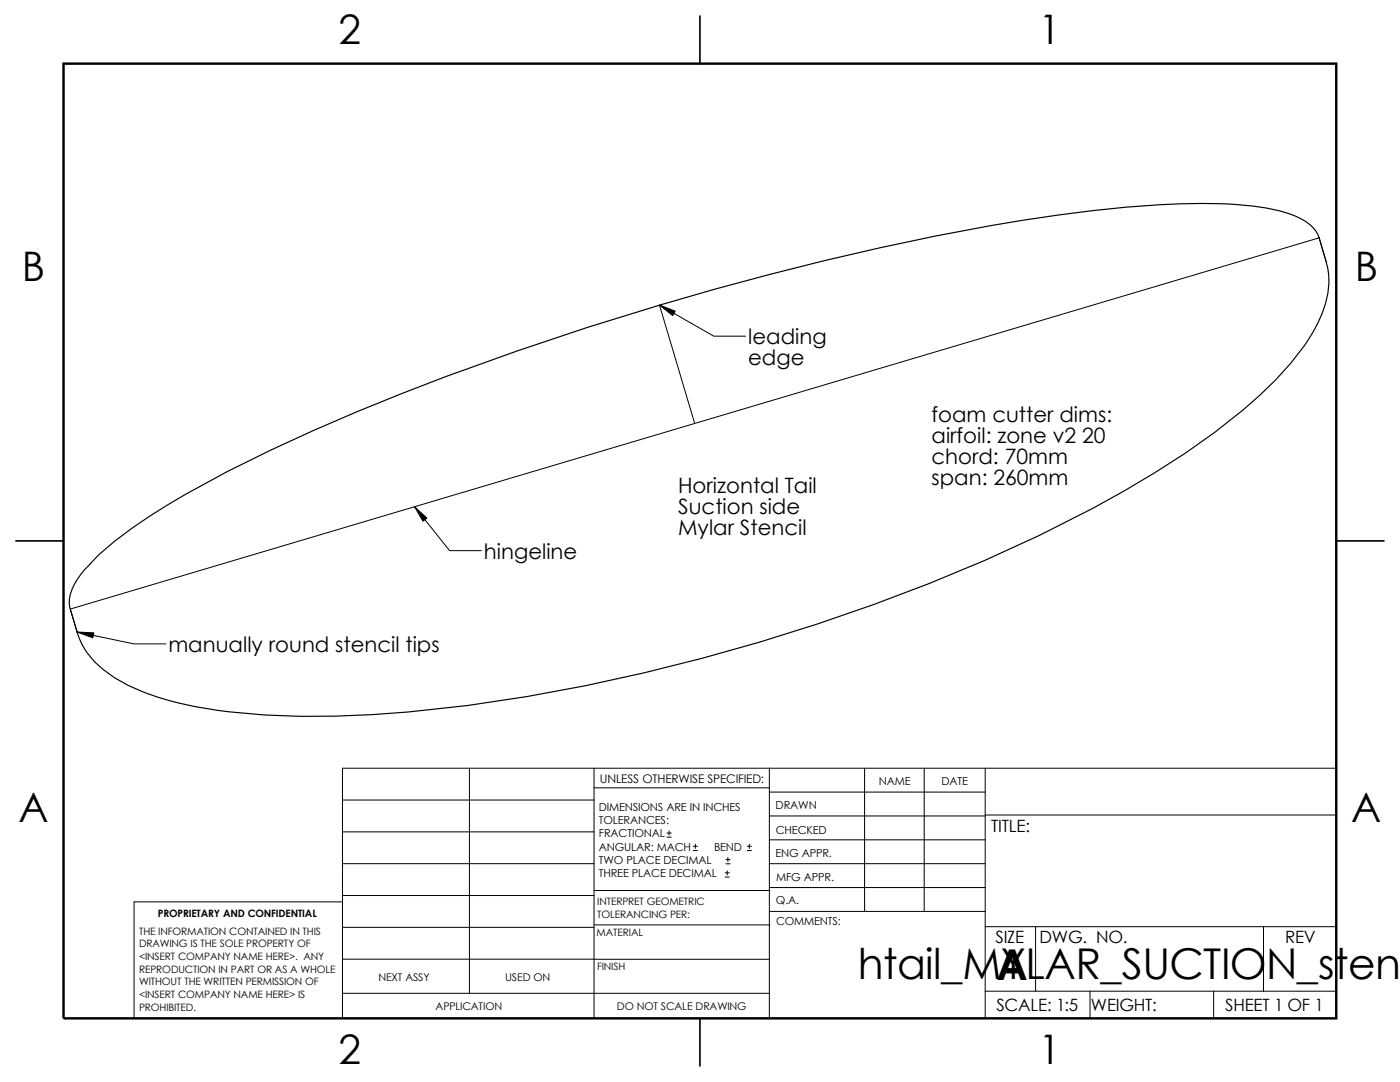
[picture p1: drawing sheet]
<svg xmlns="http://www.w3.org/2000/svg" width="279mm" height="216mm" viewBox="0 0 279 216" stroke-linecap="round" stroke-linejoin="round" font-family="sans-serif">
<defs><g id="words">
<g font-size="8.5">
<text x="171.2" y="195.3">htail_MYLAR_SUCTION_sten</text>
<text x="198.9" y="195.5">A</text>
</g>
<g font-size="8.1">
<text x="67.6" y="8.8">2</text>
<text x="207.3" y="8.8">1</text>
<text x="4.4" y="56.1">B</text>
<text x="270.4" y="56.1">B</text>
<text x="3.7" y="164.1">A</text>
<text x="269.7" y="164.1">A</text>
<text x="67.6" y="212.3">2</text>
<text x="207.3" y="212.3">1</text>
</g>
<g font-size="4.2">
<text x="149.3" y="68.7">leading</text>
<text x="149.3" y="72.9">edge</text>
<text x="185.9" y="84.2">foam cutter dims:</text>
<text x="185.9" y="88.4">airfoil: zone v2 20</text>
<text x="185.9" y="92.5">chord: 70mm</text>
<text x="135.3" y="98.5">Horizontal Tail</text>
<text x="185.9" y="96.7">span: 260mm</text>
<text x="135.3" y="106.8">Mylar Stencil</text>
<text x="135.3" y="102.6">Suction side</text>
<text x="96.6" y="111.5">hingeline</text>
<text x="33.6" y="130.1">manually round stencil tips</text>
</g>
<g font-size="3.4">
<text x="197.8" y="166">TITLE:</text>
<text x="198.7" y="188.1">SIZE</text>
<text x="207.5" y="188.1">DWG. NO.</text>
<text x="256.5" y="188.2">REV</text>
<text x="198.8" y="201.7">SCALE: 1:5</text>
<text x="217.7" y="201.7">WEIGHT:</text>
<text x="244.5" y="201.7">SHEET 1 OF 1</text>
</g>
<text font-size="2.4" x="119.7" y="156.2">UNLESS OTHERWISE SPECIFIED:</text>
<g font-size="2.2">
<text x="119.5" y="161.8">DIMENSIONS ARE IN INCHES</text>
<text x="154.8" y="161.5">DRAWN</text>
<text x="175.4" y="156.7">NAME</text>
<text x="187.9" y="156.7">DATE</text>
<text x="119.5" y="164.4">TOLERANCES:</text>
<text x="119.5" y="167.1">FRACTIONAL</text>
<text x="154.8" y="166.3">CHECKED</text>
<text x="119.5" y="172.4">TWO PLACE DECIMAL</text>
<text x="119.5" y="169.7">ANGULAR: MACH</text>
<text x="142.5" y="169.7">BEND</text>
<text x="154.8" y="171">ENG APPR.</text>
<text x="119.5" y="175">THREE PLACE DECIMAL</text>
<text x="154.9" y="175.7">MFG APPR.</text>
<text x="154.9" y="180.4">Q.A.</text>
<text x="154.9" y="184.7">COMMENTS:</text>
</g>
<g font-size="2.1">
<text x="75.5" y="195.7">NEXT ASSY</text>
<text x="100.8" y="195.7">USED ON</text>
<text x="86.9" y="201.6">APPLICATION</text>
<text x="123.1" y="201.6">DO NOT SCALE DRAWING</text>
</g>
<g font-size="2">
<text x="31.5" y="182.9">PROPRIETARY AND CONFIDENTIAL</text>
<text x="119.2" y="183.1">TOLERANCING PER:</text>
<text x="119.2" y="180.6">INTERPRET GEOMETRIC</text>
<text x="27.7" y="186.5">THE INFORMATION CONTAINED IN THIS</text>
<text x="27.7" y="189.1">DRAWING IS THE SOLE PROPERTY OF</text>
<text x="27.7" y="191.6">&lt;INSERT COMPANY NAME HERE&gt;. ANY</text>
<text x="119.1" y="186.7">MATERIAL</text>
<text x="27.7" y="194.1">REPRODUCTION IN PART OR AS A WHOLE</text>
<text x="27.7" y="196.6">WITHOUT THE WRITTEN PERMISSION OF</text>
<text x="119.1" y="193.5">FINISH</text>
<text x="27.7" y="199.2">&lt;INSERT COMPANY NAME HERE&gt; IS</text>
<text x="27.7" y="201.7">PROHIBITED.</text>
</g>
</g></defs>
<g fill="none" stroke="#000" stroke-width=".2">
<path d="M263.3 47.5l1.4 4.8M263.3 47.5l-249.3 74 1.5 4.8M148.8 67.1h-6.3l-10.9-6.2 7 23.6M82.7 101.1l7 8.8h6.4M15.4 126.1l11.4 2.4h6.3M68.3 159.6h50.3M93.7 153.3v44.9M118.6 157.2h34.9M118.6 153.3v49.9M153.5 158.1h43.1M153.5 153.3v49.9M172.6 153.3v28.6"/>
<path d="M184.4 153.3v28.6M196.6 153.3v49.9M266.7 153.3h-198.4v49.9M68.3 178.7h50.3M68.3 172.3h50.3M68.3 180h-41.5v23.2M68.3 166h50.3M118.6 177.7h35M133.1 167h.9M133.1 166.2h.9M133.5 165.8v.8M138.3 169.7h.9"/>
<path d="M138.3 168.9h.9M138.8 168.4v.9M144.7 175h.8M144.7 174.2h.8M144.9 172.4h.8M144.9 171.5h.8M145.1 173.8v.8M145.3 171.1v.8M149.1 169.7h.9M149.1 168.9h.9M149.5 168.4v.9M153.5 177.1h43.1"/>
<path d="M153.5 167.6h43.1M153.5 162.8h43.1M153.5 172.3h43.1M196.6 162.6h70.1M68.3 198.2h85.2M68.3 191.4h85.2M68.3 185h50.3M118.6 184.6h35M153.6 181.9h43M196.6 197.8h70.1M196.6 184.9h70.1M206.7 184.9v12.9"/>
<path d="M217.5 197.8v5.4M242.2 197.8v5.4M252.2 184.9v12.9"/>
</g>
<path d="M139.7 3.2v9.5M3.2 107.9h9.5M19.7 110.7a95 95 0 0 1 17.4-12.1 334.9 334.9 0 0 1 43-20.1 641.4 641.4 0 0 1 117.6-33.5 263.5 263.5 0 0 1 42.2-4.4 58 58 0 0 1 17.2 2 9.5 9.5 0 0 1 5.9 4.2 42.2 42.2 0 0 1 2.1 7.8 21 21 0 0 1-4.1 13.3 63.8 63.8 0 0 1-13 14 171.5 171.5 0 0 1-30 19.6 371.7 371.7 0 0 1-77.9 29.9 338.8 338.8 0 0 1-65.8 11.2 148.4 148.4 0 0 1-32.7-1.1 59.3 59.3 0 0 1-16.1-4.8 21 21 0 0 1-8.6-7.1l-1.2-2.4-1.7-5.7a7.8 7.8 0 0 1 1.7-6.3l1-1.4zM266.7 107.9h9.5M139.7 203.2v9.5" fill="none" stroke="#000" stroke-width=".23"/>
<path d="M12.7 12.7h254v190.5h-254z" fill="none" stroke="#000" stroke-width=".49"/>
<g fill="#000" stroke="#000" stroke-width=".2">
<path d="M131.6 60.9l3.1 1.2-.5 .9z" fill-rule="evenodd"/>
<path d="M82.7 101.1l2.5 2.3-.8 .6z" fill-rule="evenodd"/>
<path d="M15.4 126.1l3.3 .2-.2 1z" fill-rule="evenodd"/>
</g>
<use href="#words"/>
</svg>
